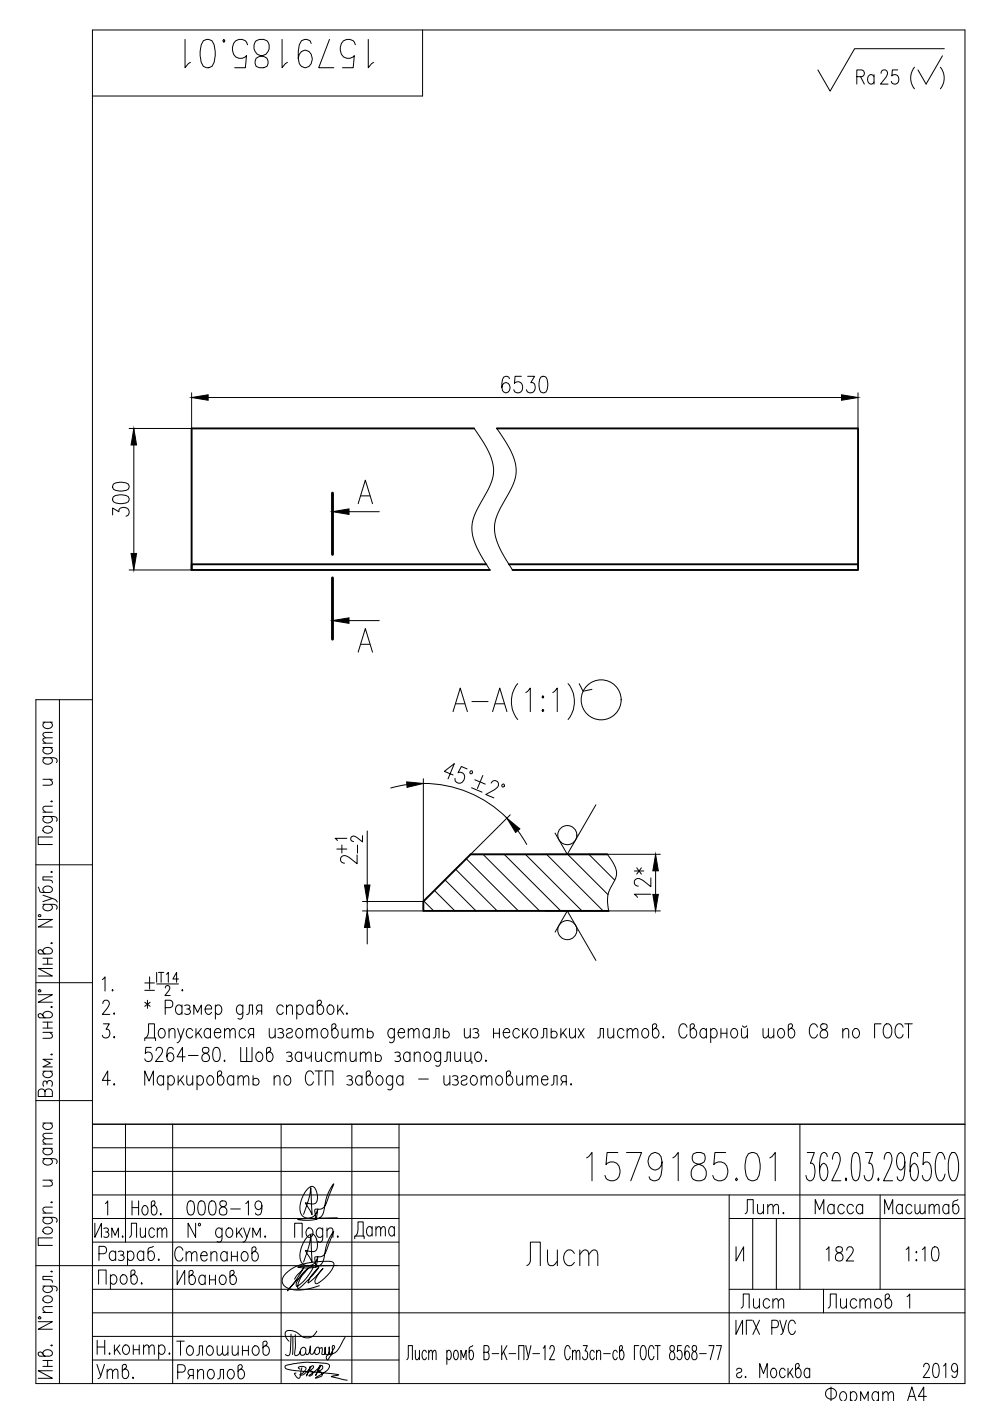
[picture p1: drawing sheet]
<svg xmlns="http://www.w3.org/2000/svg" width="210mm" height="297mm" viewBox="0 0 210 297" stroke-linecap="round" stroke-linejoin="round" font-family="sans-serif">
<defs><g id="words">
<g font-size="10.1">
<text x="38.1" y="15.5">1579185.01</text>
<text x="123.1" y="251.5">1579185.01</text>
</g>
<text font-size="8.8" x="110.4" y="269.5">Лист</text>
<text font-size="8.4" x="191.9" y="20.1">( )</text>
<g font-size="7.1">
<text x="105.1" y="84.7">6530</text>
<text x="28.2" y="110.8" transform="rotate(-90 28.2 110.8)">300</text>
<text x="139" y="191.6" transform="rotate(-90 139 191.6)">12*</text>
<text x="74.1" y="263.9">Дата</text>
</g>
<g font-size="6.6">
<text x="38.5" y="258.9">0008-19</text>
<text x="156.6" y="258.6">Лит.</text>
<text x="171.4" y="258.6">Масса</text>
<text x="186.3" y="258.6">Масштаб</text>
<text x="36.3" y="273.8">Иванов</text>
<text x="155.9" y="278.7">Лист</text>
<text x="174.3" y="278.7">Листов</text>
</g>
<g font-size="6.2">
<text x="180.3" y="19">Ra</text>
<text x="185.6" y="19">25</text>
<text x="26.1" y="263.5">Лист</text>
<text x="36" y="268.5">Степанов</text>
<text x="173.9" y="268.5">182</text>
<text x="190.9" y="268.5">1:10</text>
<text x="19.4" y="293.5">Утв.</text>
<text x="36.3" y="293.5">Ряполов</text>
<text x="36.3" y="288.6">Толошинов</text>
<text x="194.4" y="293.2">2019</text>
<text x="173.9" y="298.1">Фоpмат А4</text>
</g>
</g></defs>
<path d="M100.5 90.8h-59.9v30h63.3M105.3 90.8h76.6v30h-73.2M103.1 119.6h-62.5v1.2M107.9 119.6h74M128.8 181.1h-29l-10 10v2h39.2" fill="none" stroke="#000" stroke-width=".4"/>
<g fill="none" stroke="#000" stroke-width=".21">
<path d="M89.6 6.4v14h-70M200.2 10.3h-19l-5.2 9-2.6-4.5M28.4 94.3v23M40.6 83.3v7.5h-13.2M44.1 84.3h134.3M100.5 90.8l1.9 2.8a10.4 10.4 0 0 1 2.1 7.5 18.5 18.5 0 0 1-2.6 5.6 8.7 8.7 0 0 0-1.5 7.5l1.2 2.8 2.3 3.8M105.3 90.8l1.9 2.8a10.1 10.1 0 0 1 2 8 32 32 0 0 1-3.3 6.5 8.3 8.3 0 0 0 .2 8.5l2.6 4.2M181.9 83.3v7.5M74 108.5h6.4M75.9 106.8l1.6-5 1.5 5M76.5 105.1h1.9M27.4 120.8h13.2"/>
<path d="M74 131.6h6.4M75.9 138.3l1.6-5 1.5 5M76.5 136.6h1.9M9.1 158.5h2M9.1 157.6h2M9.1 153.1h2M9.5 158.5l-.4 .4a1 1 0 0 0 1 1 1 1 0 0 0 1-1l-.4-.4M9.5 153.1a.66 .66 0 0 0-.4 .6 .66 .66 0 0 0 .4 .7 .91 .91 0 0 0 1.1 0 .91 .91 0 0 0 .4-1.1l-.3-.2M11.1 156.4l-1.9 .1-.1 .5 .6 .6M11.1 155.3l-1.9 .1-.1 .5 .6 .5M12.6 148.4v144.9M19.6 148.4h-12v144.9h197v-286.9h-185v286.9"/>
<path d="M96.1 150.9l1.5-5 1.5 5M96.6 149.2h1.9M100.1 148.7h3.4M104.4 150.9l1.6-5 1.5 5M105 149.2h1.9M109.8 144.9a6 6 0 0 0 0 7.7M111.5 146.8l.9-.9v5M115.1 147.5l.2 .3-.2 .2-.2-.2zM115.1 150.4l.2 .3-.2 .2-.2-.2zM117.2 146.8l1-.9v5M120.4 144.9a6 6 0 0 1 0 7.7M122.8 145l.8 1.6 1.9-.4"/>
<path d="M9.1 173.1l2.7 .1 .3 .4-.1 .5M9.1 160.7l2.7 .1 .3 .3-.1 .6M9.1 172.2h2M9.1 165.2h2M9.2 175.5a1.06 1.06 0 0 1 1.2-.3 1.06 1.06 0 0 1 .7 .9 1.06 1.06 0 0 1-1.1 .6 1.06 1.06 0 0 1-.9-1zM9.5 173.1l-.4 .5a1 1 0 0 0 1 .9 1 1 0 0 0 1-.9l-.4-.5M9.5 160.7l-.4 .4a1 1 0 0 0 1 .9 1 1 0 0 0 1-.9l-.4-.4M10.5 165.2l.6 .6-.1 .6-1.9 .1M10.8 169.9l.2-.1 .1 .1-.1 .1zM11.1 177.5h-3v1.6h3M11.1 170.9l-1.9 .2-.1 .5 .6 .6M72.5 179.2v1.7"/>
<path d="M73.5 177.7h-2.4l.4 .5M75.8 179.2v1.7M76.9 177.2v1.3l-1.2-.9a.71 .71 0 0 0-.9-.3 .71 .71 0 0 0-.4 .7l.2 .3 .4 .1M77.9 176.2v11.4M86.3 166.3l-3.5 .8M89.8 165.1v26h-12.9M89.8 166.1a25 25 0 0 1 17.7 7.4M96.1 164.3l-1.9-.8 2.1-1.6-1.3 3.2M99 163l-1.2-.5-.7 1.3a1.02 1.02 0 0 1 1.3 .3 1.02 1.02 0 0 1-.1 1.3 .96 .96 0 0 1-1.1 .7 .96 .96 0 0 1-.7-1.1M100 167l2.2 .9M100.7 165.3l2.2 1M102.4 164.4l-1.2 2.8"/>
<path d="M104.1 166l.5-.5h.4l.4 .2a1.08 1.08 0 0 1-.5 1.7l-1.9 1.1 1.7 .7M108.2 172.8l-8.4 8.3M109.8 176.1l1.9 2.9M126.3 170.6l-6 10.5-2.6-4.5M7.6 183.4h12M8.1 194.9h3l-3 1.6h3M8.1 188.1l.4 1 2 .1a.65 .65 0 0 0 .6-.5 .65 .65 0 0 0-.4-.7 1.01 1.01 0 0 0-1.6 .8l.4 .4M8.2 194h.4v.3h-.4zM9.1 191.7l2.7 .2a.58 .58 0 0 1 .2 .9M9.1 189.8l2 .7-2 .7M9.5 191.7l-.1 .2a.58 .58 0 0 0-.2 .9 1.06 1.06 0 0 0 1.2 .3 1.06 1.06 0 0 0 .7-.9l-.4-.5M10.8 200l.2-.1 .1 .1-.1 .1z"/>
<path d="M10.8 184.9h.3l-.1 .1zM11.1 190.5l.6 .2 .4 .6M11.1 185.9h-2v.7l1.9 .1 .1 .5M71.4 180h2.1M75.7 181.3v1.8l-1.7-1.3a1.09 1.09 0 0 0-1.8 .1v.6a.85 .85 0 0 0 .8 .5M76.9 193.1h12.9M77.9 191.1v2M77.9 196.6v3.5M89.9 191l2.1 2.1M92.1 188.8l4.3 4.3M94.4 186.5l6.5 6.6M96.6 184.3l8.8 8.8"/>
<path d="M98.8 182.1l11.1 11M102.4 181.1l12 12M106.9 181.1l12 12M111.4 181.1l12 12M115 181.1h25M115.6 193.1h24.4M115.9 181.1l12 12M117.7 197.6l2.6-4.5 6 10.5M120.4 181.1l8.5 8.6M124.9 181.1l5.4 5.5M128.8 181.1a6.6 6.6 0 0 1 1.9 4.2 9.6 9.6 0 0 1-1.5 3.5 7.5 7.5 0 0 0-.2 4.3M7.6 208.4h12"/>
<path d="M8.1 210.9h3l-3 1.6h3M8.2 209.9h.4v.3h-.4zM9.1 201.8a1 1 0 0 1 1-.9 1 1 0 0 1 1 .9l-.6 .5h-2.1l-.3-.4v-.3l.4-.3 .3 .2 .7 .8M9.1 215.3a1 1 0 0 1 1-.9 1 1 0 0 1 1 .9l-.6 .5h-2.1l-.3-.3v-.4l.4-.2 .3 .1 .7 .8M9.1 203.2h2M9.1 204.4h2M9.1 218.9h2M9.1 216.7h2M9.1 218h2M10.1 203.2v1.2M10.1 216.7v1.3M10.5 218.9l.6 .6-.1 .5-1.9 .1"/>
<path d="M10.8 213.5l.2-.1 .1 .1-.1 .1zM11.1 205.3h-3l3 1.6h-3M21.7 207.7l.6-.6v3M21.8 212.8l.2-.6 .7-.1a.94 .94 0 0 1 .1 1.5l-1.1 1.5h1.6M21.9 217.1h1.3l-.7 1.1h.3a.95 .95 0 0 1 .4 1.4 .95 .95 0 0 1-1.4 .2l-.1-.3M23.9 209.8l.1 .2-.1 .1-.2-.1zM24.2 214.8l.1 .1-.1 .2-.1-.2zM24.2 219.8l.1 .1-.1 .2-.1-.2zM30.7 208.4h2M30.7 210h2M30.7 212.5l1.1 .9M31.3 212.1v1.7"/>
<path d="M31.7 207.1v2.6M31.8 212.5l-1.1 .9M33.2 206.2v2.1M33.2 208.6h4.6M33.6 206.2h1.1M33.9 218.2a.8 .8 0 0 1 .9 .1 .8 .8 0 0 1 .2 .9 .8 .8 0 0 1-.9 .9 1.18 1.18 0 0 1-.2-1.9zM34.2 206.2v2.1M35 213.6h1.1a.82 .82 0 0 0 .6-.7 .82 .82 0 0 0-.6-.8h-1.1v3M35 209.5l.4-.5h.3l.3 .4-.2 .7-.8 1h1.1M35.3 206.6l.4-.4v2.1M35.8 218.6l.6-.5 .6 .1 .1 1.9M35.8 218.1v2"/>
<path d="M37.7 218.1l.6 2 .7-2M37.8 207.6h-1.1l.7-1.4v2.1M38.6 213.5a.67 .67 0 0 0-.7-.5 .67 .67 0 0 0-.6 .5 1.01 1.01 0 0 0 .8 1.6l.5-.5M38.6 213.1v2M38.7 209.8v.3l-.2-.1zM39.1 213.2a.73 .73 0 0 1 1.2 .3l-.3 .4h-.4M40 213.9a.59 .59 0 0 1 .4 .6 .59 .59 0 0 1-.4 .6l-.9-.2M40.9 218.5l-.5-.4a1 1 0 0 0-.9 1 1 1 0 0 0 .9 1l.5-.5M41.1 215.1v-2l.8 1.5 .8-1.5v2M41.6 218.1v2M42 218.9l.8 1.2M42.7 218.1l-1.1 1.4"/>
<path d="M43.5 213.9h1.4a.67 .67 0 0 0-.5-.8 .67 .67 0 0 0-.8 .4 1.01 1.01 0 0 0 .8 1.6l.5-.5M44.6 218.5a.66 .66 0 0 0-.6-.5 .66 .66 0 0 0-.6 .5 .91 .91 0 0 0-.1 1.1 .91 .91 0 0 0 1.1 .3l.2-.3M44.6 218.1v2M45.4 218.9h1.4a.67 .67 0 0 0-.4-.8 .67 .67 0 0 0-.8 .4 1 1 0 0 0 .7 1.6l.5-.5M45.7 213.5a.66 .66 0 0 1 .6-.5 .66 .66 0 0 1 .6 .5 1.01 1.01 0 0 1-.8 1.6l-.4-.5M45.7 213.1v3M47.6 218.6l.6-.5 .4 .1 .1 1.9M47.6 218.1v2M48.7 218.6l.6-.5 .5 .1 .1 1.9M51.5 213.5l-.2-.3a.65 .65 0 0 0-1.1 .3 1.01 1.01 0 0 0 .8 1.6l.5-.5M51.5 213.1l-.1 2.7-.4 .3-.5-.2M52.1 218.5a.66 .66 0 0 0-.7-.5 .66 .66 0 0 0-.6 .5 .99 .99 0 0 0 .8 1.6l.5-.5"/>
<path d="M52.3 215.1l.4-.2 .2-1.8h.7v2M53.1 219.4l-.5 .7M53.8 219.4h-.7l-.2-.2a.67 .67 0 0 1 .2-1.1h.7v2M54.8 214.4l-.5 .7M55.5 214.4l-.9-.2a.67 .67 0 0 1 .2-1.1h.7v2M57.1 218.1l.1 1.8 .6 .2 .5-.6M58.3 218.1v2M58.9 218.2a.71 .71 0 0 1 1.2 .3l-.4 .4h-.3M59.7 218.9a.59 .59 0 0 1 .5 .6 .59 .59 0 0 1-.5 .6l-.8-.2M60.1 213.5a.67 .67 0 0 0-.7-.5 .67 .67 0 0 0-.6 .5 1.01 1.01 0 0 0 .8 1.6l.5-.5M60.7 213.6l.6-.5 .6 .1 .1 1.9M60.7 218.5a.66 .66 0 0 1 .7-.5 .66 .66 0 0 1 .6 .5l-.1 .3-.8 .3a.55 .55 0 0 0-.2 .8 .73 .73 0 0 0 1.1-.3"/>
<path d="M60.7 213.1v2M62.9 213.5a.67 .67 0 0 1 .6-.5 .67 .67 0 0 1 .7 .5 1.01 1.01 0 0 1-.8 1.6l-.5-.5M62.9 213.1v3M63 218.2l.3-.1a1 1 0 0 1 .9 1 1 1 0 0 1-.9 1 1.18 1.18 0 0 1-.3-1.9zM65 218.6l.5-.5 .5 .1 .1 1.9M65 218.1v2M66.1 218.6l.6-.5 .5 .1 .1 1.9M66.3 213.5a.67 .67 0 0 0-.6-.5 .67 .67 0 0 0-.6 .5 1.01 1.01 0 0 0 .8 1.6l.4-.5M66.3 213.1v2M67.7 213.1a1 1 0 0 1 .9 1 1 1 0 0 1-.9 1l-.4-.6v-2.1l.3-.3h.3l.3 .4-.1 .3-.8 .7M68.4 218.2l.2-.1a1 1 0 0 1 1 1 1 1 0 0 1-1 1 1.18 1.18 0 0 1-.2-1.9zM69.7 213.2a.64 .64 0 0 1 1 .3 1.01 1.01 0 0 1-.8 1.6 1.19 1.19 0 0 1-.2-1.9z"/>
<path d="M70.8 218.1a1 1 0 0 1 .9 1 1 1 0 0 1-.9 1l-.5-.6v-2.1l.4-.3h.3l.3 .4-.1 .3-.9 .7M71.6 213.1v2M72.1 213.9l.8 1.2M72.5 218.1l.1 1.8 .6 .2 .6-.6M72.7 213.1l-1.1 1.4M73.5 214.8l.2 .1-.2 .2zM73.8 218.1v2M74.7 218.6l.6-.5 .4 .1 .1 1.9M74.7 218.1v2M75.8 218.6l.6-.5 .5 .1 .1 1.9M77.9 218.9a.73 .73 0 0 1 1.2 0 .73 .73 0 0 1-.4 1.2h-.5l-.3-.3M77.9 218.1v2"/>
<path d="M83.6 218.5l-.1-.1a.58 .58 0 0 0-.9-.2 1.06 1.06 0 0 0-.3 1.1 1.06 1.06 0 0 0 .8 .8l.5-.5M83.6 218.1l-.1 2.7a.58 .58 0 0 1-.9 .1M84.4 218.9h1.4a.67 .67 0 0 0-.4-.8 .67 .67 0 0 0-.9 .4 .99 .99 0 0 0 .8 1.6l.5-.5M86.6 218.6l.5-.5 .5 .1 .1 1.9M86.6 218.1v2M87.7 218.6l.6-.5 .5 .1 .1 1.9M91 218.5a.66 .66 0 0 0-.6-.5 .66 .66 0 0 0-.6 .5 .91 .91 0 0 0-.1 1.1 .91 .91 0 0 0 1.1 .3l.2-.3M91 218.1v2M94 218.9a.73 .73 0 0 1 1.2 0 .73 .73 0 0 1-.4 1.2h-.4l-.4-.3M94 218.1v2M98.5 218.1l.1 1.8 .5 .2 .6-.6M99.7 218.1v2"/>
<path d="M100.3 218.2a.71 .71 0 0 1 1.1 .3l-.3 .4h-.4M101.1 218.9a.59 .59 0 0 1 .4 .6 .59 .59 0 0 1-.4 .6l-.8-.2M104.6 219.1h1.3M104.6 218.1v2M105.9 218.1v2M106.7 218.9h1.4a.66 .66 0 0 0-.5-.8 .66 .66 0 0 0-.8 .4 1 1 0 0 0 .8 1.6l.5-.5M110.1 218.5l-.4-.4a1 1 0 0 0-1 1 1 1 0 0 0 1 1l.4-.5M110.8 218.1v2M111.3 218.9l.8 1.2M112 218.1l-1.2 1.4M112.9 218.2a.8 .8 0 0 1 .9 .1 .8 .8 0 0 1 .2 .9 .8 .8 0 0 1-.9 .9 1.18 1.18 0 0 1-.2-1.9zM116.9 218.9a.73 .73 0 0 1 1.1 0 .73 .73 0 0 1-.3 1.2h-.5l-.3-.3"/>
<path d="M116.9 218.1v2M118.9 218.1v2M119.4 218.9l.8 1.2M120.1 218.1l-1.2 1.4M120.7 218.1l.2 1.8 .5 .2 .6-.6M122 218.1v2M122.6 218.1l1.2 2M123.8 218.1l-1.2 2M128.9 218.1l.1 1.8 .6 .2 .5-.6M130.1 218.1v2M132.3 218.5l-.5-.4a1 1 0 0 0-.9 1 1 1 0 0 0 .9 1l.5-.5M133 218.6l.5-.5 .5 .1 .1 1.9"/>
<path d="M133 218.1v2M134.1 218.6l.6-.5 .4 .1 .2 1.9M136.4 218.2l.2-.1a1 1 0 0 1 1 1 1 1 0 0 1-1 1 1.18 1.18 0 0 1-.2-1.9zM138.8 218.1a1 1 0 0 1 .9 1 1 1 0 0 1-.9 1l-.5-.6v-2.1l.4-.3h.3l.3 .4-.2 .3-.8 .7M140.6 219.8l.1 .1-.1 .2-.1-.2zM145.7 217.8a.8 .8 0 0 0-.8-.8 .8 .8 0 0 0-.8 .8 1.88 1.88 0 0 0 .5 2.3 .84 .84 0 0 0 1.1-.7M146.8 218.1a1 1 0 0 1 .9 1 1 1 0 0 1-.9 1l-.5-.6v-2.1l.4-.3h.3l.3 .4-.2 .3-.8 .7M149.8 218.5l-.5-.4a1 1 0 0 0-.9 1 1 1 0 0 0 .9 1l.5-.5M149.8 218.1v2M150.7 218.5l.4-.4a1 1 0 0 1 1 1 1 1 0 0 1-1 1l-.4-.5M150.7 218.1v3M152.9 219.1h1.2"/>
<path d="M152.9 218.1v2M154.1 218.1v2M155.3 218.2a.8 .8 0 0 1 .9 .1 .8 .8 0 0 1 .2 .9 .8 .8 0 0 1-.9 .9 1.18 1.18 0 0 1-.2-1.9zM157.2 218.1l.1 1.8 .6 .2 .6-.6M157.4 217.5a.5 .5 0 0 0 .5 .3 .5 .5 0 0 0 .4-.3M158.5 218.1v2M161.8 218.1l.1 1.8 .4 .2 .6-.6M162.9 218.1l.1 1.8 .5 .2 .6-.6M164.1 218.1v2M165.2 218.2l.2-.1a1 1 0 0 1 1 1 1 1 0 0 1-1 1 1.17 1.17 0 0 1-.2-1.9zM167.6 218.1a1 1 0 0 1 .9 1 1 1 0 0 1-.9 1l-.5-.6v-2.1l.4-.3h.3l.3 .4-.2 .3-.8 .7M173.3 217.8a.8 .8 0 0 0-.8-.8 .8 .8 0 0 0-.8 .8 1.88 1.88 0 0 0 .6 2.3 .84 .84 0 0 0 1-.7"/>
<path d="M174.1 217.2a.67 .67 0 0 0 .2 1 .98 .98 0 0 1 1.1 .7 .98 .98 0 0 1-.5 1.2 .87 .87 0 0 1-1-.7 .87 .87 0 0 1 .7-1l.4-.2a.6 .6 0 0 0 .4-.6 .6 .6 0 0 0-.5-.5zM178.7 218.6l.6-.5 .5 .1 .1 1.9M178.7 218.1v2M181.1 218.2l.2-.1a1 1 0 0 1 .9 1 1 1 0 0 1-.9 1 1.17 1.17 0 0 1-.2-1.9zM186.8 217.1h-1.4v3M187.7 217.2l.2-.1a.99 .99 0 0 1 1.2 1.1 1.78 1.78 0 0 1-.7 1.9 .99 .99 0 0 1-1.1-1.2 2.11 2.11 0 0 1 .4-1.7zM191.5 217.8a.8 .8 0 0 0-.8-.8 .8 .8 0 0 0-.8 .8 1.88 1.88 0 0 0 .6 2.3 .84 .84 0 0 0 1-.7M191.8 217.1h1.6M192.6 217.1v3M7.6 233.3h12M9.1 238.1h2M9.1 227.1h2"/>
<path d="M9.5 238.1a.66 .66 0 0 0-.4 .6 .66 .66 0 0 0 .4 .7 .91 .91 0 0 0 1.2 0 .91 .91 0 0 0 .3-1.1l-.3-.2M9.5 231.5a.73 .73 0 0 0-.7-.6 .73 .73 0 0 0-.7 .6v1h3v-1a.81 .81 0 0 0-.8-.6 .81 .81 0 0 0-.8 .6v1M9.5 227.1l-.4 .5a1 1 0 0 0 1 .9 1 1 0 0 0 1-.9l-.4-.5M10 229.5a.59 .59 0 0 1 .5-.4 .59 .59 0 0 1 .6 .4l-.1 .8M10 229.9l-.2-.6-.3-.1a.72 .72 0 0 0-.3 1.1M10.8 223.6l.2-.1 .1 .1-.1 .1zM11.1 224.6h-2l1.6 .8-1.6 .8h2M19.6 238.4h185M23.4 229.1h-1.7l1.1-2v3M24.2 229.8l.1 .1-.1 .2-.1-.2zM26.6 238.4v25M30.7 220.6v-.5h2.3v.5"/>
<path d="M30.7 230.1v-3l.9 2.1 .9-2.1v3M30.9 220.1a3.1 3.1 0 0 0 .6-3h1.2v3M32.1 222.1h-1.2l-.1 1.2a.87 .87 0 0 1 1.1-.1 .87 .87 0 0 1 .4 1 .82 .82 0 0 1-.7 .9 .82 .82 0 0 1-.9-.6M33.1 222.8l.2-.6 .7-.1a.93 .93 0 0 1 .1 1.5l-1.1 1.5h1.6M34.7 228.5a.67 .67 0 0 0-.6-.5 .67 .67 0 0 0-.7 .5 1.01 1.01 0 0 0 .8 1.6l.5-.5M34.7 228.1v2M35.6 228.5a.67 .67 0 0 1 .6-.5 .67 .67 0 0 1 .7 .5 1.01 1.01 0 0 1-.8 1.6l-.5-.5M35.6 228.1v3M36.6 238.4v54.9M36.7 222.5a.64 .64 0 0 0-1-.3 2.84 2.84 0 0 0 0 2.7 .66 .66 0 0 0 1-.3 .86 .86 0 0 0 0-1 .86 .86 0 0 0-1-.3l-.3 .8M37.8 228.1v2M38.2 228.9l.8 1.2"/>
<path d="M38.3 220.1l-.2 .5-.6 .5M38.9 228.1l-1.1 1.4M39.3 224.1h-1.8l1.2-2v3M39.6 228.1l.1 1.8 .6 .2 .6-.6M40 223.8h2M40.9 228.1v2M41.8 228.5a.67 .67 0 0 1 .6-.5 .67 .67 0 0 1 .6 .5 1.01 1.01 0 0 1-.8 1.6l-.4-.5M41.8 228.1v3M43 222.2a.67 .67 0 0 0 .3 1 .98 .98 0 0 1 1.1 .7 .98 .98 0 0 1-.6 1.2 .88 .88 0 0 1-1-.7 .88 .88 0 0 1 .7-1.1l.5-.1a.61 .61 0 0 0 .3-.6 .61 .61 0 0 0-.5-.5zM44.2 228.2a.64 .64 0 0 1 1 .3 1.01 1.01 0 0 1-.8 1.6 1.19 1.19 0 0 1-.2-1.9zM45.4 222.2l.6-.1a1.46 1.46 0 0 1 .7 1.7l-.4 1.1-.5 .2a1.44 1.44 0 0 1-.7-1.8zM46.6 228.1a1 1 0 0 1 .9 1 1 1 0 0 1-.9 1l-.5-.6v-2.2l.4-.2h.3l.2 .4-.1 .3-.8 .7"/>
<path d="M47.6 224.8l.1 .1-.1 .2-.1-.2zM49.6 228.5a.67 .67 0 0 0-.7-.5 .67 .67 0 0 0-.6 .5 1.01 1.01 0 0 0 .8 1.6l.5-.5M49.6 228.1v2M50.5 228.6l.5-.5 .5 .1 .1 1.9M50.5 228.1v2M51 222.1v3h2.4v-3M51.6 228.6l.6-.5 .4 .1 .1 1.9M52.3 222.1v3M53.7 228.9a.74 .74 0 0 1 1.2 0 .74 .74 0 0 1-.4 1.2h-.5l-.3-.3M53.7 228.1v2M54.6 223.2l.2-.1a1 1 0 0 1 .9 1 1 1 0 0 1-.9 1 1.17 1.17 0 0 1-.2-1.9zM57 223.1a1 1 0 0 1 .9 1 1 1 0 0 1-.9 1l-.5-.6v-2.1l.4-.3h.3l.2 .4-.1 .3-.8 .7"/>
<path d="M58.1 228.6l.6-.5 .6 .1 .1 1.9M58.1 228.1v2M59.6 238.4v54.9M60.5 228.2a.65 .65 0 0 1 1.1 .3 1.01 1.01 0 0 1-.9 1.6 1.19 1.19 0 0 1-.2-1.9zM60.7 223.2a.71 .71 0 0 1 1.2 .3l-.3 .4h-.4M61.6 223.9a.59 .59 0 0 1 .4 .6 .59 .59 0 0 1-.4 .6l-.9-.2M63.9 223.5a.66 .66 0 0 0-.6-.5 .66 .66 0 0 0-.6 .5 .91 .91 0 0 0-.1 1.1 .91 .91 0 0 0 1.1 .3l.2-.3M63.9 223.1v2M64.7 223.1v.7l.2 .4 .2 .2h.3l.6-.6M66 223.1v2M66.5 227.8a.8 .8 0 0 0-.8-.8 .8 .8 0 0 0-.8 .8 1.89 1.89 0 0 0 .5 2.3 .87 .87 0 0 0 1.1-.8M66.8 227.1h1.6"/>
<path d="M66.9 223.1l.1 1.8 .6 .2 .6-.6M67.6 227.1v3M68.2 223.1v2M69 230.1v-3h1.6v3M70.3 223.5l-.4-.4a1 1 0 0 0-.9 1 1 1 0 0 0 .9 1l.4-.5M71 223.6l.6-.5 .5 .1 .1 1.9M71 223.1v2M72.2 223.6l.5-.5 .5 .1 .1 1.9M73.5 228.2a.73 .73 0 0 1 1.2 .3l-.1 .3-.6 .1M74.2 223.1l.1 1.8 .6 .2 .6-.6M74.3 228.9a.59 .59 0 0 1 .5 .6 .59 .59 0 0 1-.5 .6l-.8-.2M74.6 238.4v54.9"/>
<path d="M75.5 223.1v2M76.4 223.6l.6-.5 .4 .1 .1 1.9M76.4 223.1v2M76.8 228.5a.67 .67 0 0 0-.7-.5 .67 .67 0 0 0-.6 .5 1.01 1.01 0 0 0 .8 1.6l.5-.5M76.8 228.1v2M77.5 223.6l.6-.5 .5 .1 .1 1.9M78.1 228.1a1 1 0 0 1 .9 1 1 1 0 0 1-.9 1l-.4-.6v-2.2l.3-.2h.3l.3 .4-.1 .3-.8 .7M79.6 223.9a.73 .73 0 0 1 1.2 0 .73 .73 0 0 1-.4 1.2h-.5l-.3-.3M79.6 223.1v2M80.1 228.2a.64 .64 0 0 1 1 .3 1.01 1.01 0 0 1-.8 1.6 1.18 1.18 0 0 1-.2-1.9zM83.3 228.5l-.3-.3a.65 .65 0 0 0-1 .3 1.01 1.01 0 0 0 .8 1.6l.5-.5M83.3 228.1l-.2 2.7-.3 .3-.6-.2"/>
<path d="M83.7 223.2a.71 .71 0 0 1 1.2 .3l-.1 .3-.6 .1M84.5 223.9a.59 .59 0 0 1 .5 .6 .59 .59 0 0 1-.5 .6l-.8-.2M84.6 238.4v54.9M85.4 228.5a.66 .66 0 0 0-.6-.5 .66 .66 0 0 0-.6 .5 .9 .9 0 0 0-.1 1.1 .9 .9 0 0 0 1.1 .3l.2-.3M85.4 228.1v2M86.9 223.5l-.4-.4a1 1 0 0 0-1 1 1 1 0 0 0 1 1l.4-.5M86.9 223.1v2M87.8 223.6l.6-.5 .6 .1 .1 1.9M87.8 223.1v2M88.8 228.8h2M90.2 223.2l.3-.1a1 1 0 0 1 .9 1 1 1 0 0 1-.9 1 1.18 1.18 0 0 1-.3-1.9zM91.8 220.1l.5-.2 .1-1.8h.7v2"/>
<path d="M93.4 223.5l-.4-.4a1 1 0 0 0-.9 1 1 1 0 0 0 .9 1l.4-.5M93.4 223.1l-.1 2.7-.3 .3-.6-.2M94.1 228.1l.1 1.8 .6 .2 .6-.6M94.2 225.1l.5-.2 .1-1.8h.7v2M95.4 228.1v2M95.9 228.2a.73 .73 0 0 1 1.2 .3l-.4 .4h-.3M96.4 223.1l.1 1.8 .6 .2 .6-.6M96.7 228.9a.58 .58 0 0 1 .5 .6 .58 .58 0 0 1-.5 .6l-.8-.2M97.7 223.1v2M97.8 228.5a.66 .66 0 0 1 .6-.5 .66 .66 0 0 1 .6 .5l-.3 .4-.6 .2a.56 .56 0 0 0-.2 .8 .71 .71 0 0 0 1.1-.3M98.6 223.1l.1 1.8 .6 .2 .5-.6M99.8 223.1v2h.3v.4"/>
<path d="M100.1 228.2a.64 .64 0 0 1 1 .3 1.01 1.01 0 0 1-.8 1.6 1.18 1.18 0 0 1-.2-1.9zM101 223.2a.8 .8 0 0 1 .9 .1 .8 .8 0 0 1 .2 .9 .8 .8 0 0 1-.9 .9 1.18 1.18 0 0 1-.2-1.9zM102 228.6l.6-.5 .4 .1 .1 1.9M102 228.1v2M103 224.8l.1 .1-.1 .2zM103.1 228.6l.6-.5 .5 .1 .1 1.9M105.4 228.2a.64 .64 0 0 1 1.1 .3 1.01 1.01 0 0 1-.8 1.6 1.19 1.19 0 0 1-.3-1.9zM107.8 228.1a1 1 0 0 1 1 1 1 1 0 0 1-1 1l-.4-.6v-2.2l.3-.2h.4l.2 .4-.1 .3-.8 .7M109.5 228.1l.2 1.8 .5 .2 .6-.6M110.8 228.1v2M111.7 228.6l.6-.5 .4 .1 .2 1.9M111.7 228.1v2"/>
<path d="M112.9 228.6l.5-.5 .5 .1 .1 1.9M114.7 220.1l.4-.2 .2-1.8h.7v2M114.8 228.9h1.4a.67 .67 0 0 0-.4-.8 .67 .67 0 0 0-.9 .4 1.01 1.01 0 0 0 .8 1.6l.5-.5M116.9 230.1l.4-.2 .1-1.8h.7v2M119.4 229.3l-.5 .8M120.1 229.3l-1-.1a.67 .67 0 0 1 .3-1.1h.7v2M121.1 229.8l.1 .1-.1 .2zM126.7 220.1l.4-.2 .2-1.8h.6v2M169.6 238.4v35M9.1 258.1l2.7 .1a.58 .58 0 0 1 .2 .9M9.1 245.6l2.7 .2a.58 .58 0 0 1 .2 .9M9.1 257.2h2"/>
<path d="M9.1 250.2h2M9.1 243.5h2M9.1 242.6h2M9.5 258.1l-.1 .1a.58 .58 0 0 0-.2 .9 1.06 1.06 0 0 0 1.2 .4 1.06 1.06 0 0 0 .7-.9l-.4-.5M9.5 245.6l-.1 .2a.58 .58 0 0 0-.2 .9 1.06 1.06 0 0 0 1.2 .3 1.06 1.06 0 0 0 .7-.9l-.4-.5M9.5 243.5l-.4 .4a1 1 0 0 0 1 1 1 1 0 0 0 1-1l-.4-.4M10.5 250.2l.6 .6-.1 .6-1.9 .1M10.8 254.9l.2-.1 .1 .1-.1 .1zM11.1 255.9l-1.9 .1-.1 .6 .6 .6M11.1 241.4l-1.9 .1-.1 .5 .6 .6M11.1 240.3l-1.9 .1-.1 .5 .6 .5M19.6 253.4h185"/>
<path d="M19.6 258.3h65M19.6 243.3h65M19.6 248.4h65M20.1 259.4v2.9l1.4-2.9v2.9M22.3 255.2l.5-.6v3M28 254.6v3M28 256h1.4M29.4 254.6v3M30.4 255.8l.2-.2a1.05 1.05 0 0 1 .9 .8 1.05 1.05 0 0 1-.4 1.1l-.5 .1a1.27 1.27 0 0 1-.2-1.8zM32.5 255.6a1.05 1.05 0 0 1 .8 .8 1.05 1.05 0 0 1-.3 1.1l-.2 .1a.59 .59 0 0 1-.7-.6v-2.1l.3-.3 .4 .1a.74 .74 0 0 1-.5 1.1l-.2 .2M41.5 259.4v2.9l-1.6-2.9v2.9M64.4 257.5l1.2-3.7 .3-2 .3 5.8-1.5-2.6 .6 .1a1.41 1.41 0 0 0 1.8-.2 2.75 2.75 0 0 0-.9-3.4h-.1a4.8 4.8 0 0 0-2.5 4.1 2.01 2.01 0 0 0 1.7 2.7 2.12 2.12 0 0 0 2.1-1.9l-.4 2.1-.2-1.3a.5 .5 0 0 1 .3-.9h.1a1.75 1.75 0 0 0 2.1-1.6l1.5-3.7a10 10 0 0 0-2.1 5.8 2.45 2.45 0 0 1-2.9 1.9h-1.6l-1.1-.2 8.4-.3"/>
<path d="M154.6 258.3h50M154.6 253.4v39.9M159.6 258.3v15.1M164.6 258.3v15.1M171.2 244.4h1.5l-.9 2.2h.4a3.2 3.2 0 0 1 .2 3.5l-.4 .2h-.4l-.4-.2-.3-.9M175.4 245.2l-.1-.6-.4-.2-.7 .2a10.6 10.6 0 0 0-.3 4.9l.3 .6 .5 .2a2.34 2.34 0 0 0 .7-2.8l-.3-.6-.5-.3-.4 .3-.3 .6-.1 .9M176.5 245.8a1.7 1.7 0 0 1 .5-1.4h.6a1.98 1.98 0 0 1 .4 2.2l-1.6 3.7h1.9M179.4 249.8l.1 .3-.1 .2-.2-.2zM180.9 244.6l.4-.2 .7 .2a8.9 8.9 0 0 1 0 5.5l-.4 .2-.7-.2a8.9 8.9 0 0 1 0-5.5zM183.5 244.4h1.5l-.8 2.2h.4a3.2 3.2 0 0 1 .1 3.5l-.4 .2h-.4l-.4-.2-.3-.9M186.2 249.8l.2 .3-.2 .2-.1-.2zM186.6 253.4v20"/>
<path d="M187.5 245.8a1.74 1.74 0 0 1 .5-1.4h.6a1.98 1.98 0 0 1 .4 2.2l-1.7 3.7h2M191.9 246.4l-.5 1.4-.5 .3a2.35 2.35 0 0 1-.7-2.9l.3-.6 .4-.2 .5 .2a8 8 0 0 1 0 5.5l-.4 .2h-.2l-.4-.2-.2-.6M194.6 245.2l-.1-.6-.4-.2-.7 .2a10.6 10.6 0 0 0-.3 4.9l.3 .6 .5 .2a2.34 2.34 0 0 0 .7-2.8l-.3-.6-.5-.3-.4 .3-.3 .6-.1 .9M197.2 244.4h-1.4l-.1 2.5 .5-.5h.5a2.22 2.22 0 0 1 .8 2.2l-.2 .9-.2 .6-.4 .2h-.5l-.4-.2-.2-.9M200.4 245.8l-.2-.6a.98 .98 0 0 0-1.1-.8 5.6 5.6 0 0 0 0 5.9 1.21 1.21 0 0 0 1.3-1.4M201.9 244.4a1.22 1.22 0 0 1 1.2 1.4 5.3 5.3 0 0 1-.7 4.5 1.21 1.21 0 0 1-1.2-1.4 5.3 5.3 0 0 1 .7-4.5zM7.6 268.3h77M8.2 279.3h.4v.3h-.4zM9.1 272.7l2.7 .1 .3 .3-.1 .6M9.1 278.3h2M9.2 260.5a1.06 1.06 0 0 1 1.2-.3 1.06 1.06 0 0 1 .7 .9 1.06 1.06 0 0 1-1.1 .6 1.06 1.06 0 0 1-.9-1zM9.2 275.1a1.06 1.06 0 0 1 1.2-.3 1.06 1.06 0 0 1 .7 .8 1.06 1.06 0 0 1-1.1 .6 1.06 1.06 0 0 1-.9-.9z"/>
<path d="M9.5 272.7l-.4 .4a1 1 0 0 0 1 1 1 1 0 0 0 1-1l-.4-.4M10.8 269.6l.2-.1 .1 .1zM11.1 262.5h-3v1.6h3M11.1 277l-1.9 .1-.1 .6 .6 .6M11.1 270.6h-2v.7l1.9 .1 .1 .5M19.6 278.3h185M19.6 263.4h65M19.6 273.4h65M20.9 272.3v-3h1.6v3M21 265.8h1a.81 .81 0 0 0 .6-.8 .81 .81 0 0 0-.6-.7h-1v2.9M22 260.5a.6 .6 0 0 1 1 .3l-.1 .3-.5 .1M22.7 261.2a.61 .61 0 0 1 .4 .6 .61 .61 0 0 1-.4 .5l-.7-.1"/>
<path d="M23.4 270.7a.67 .67 0 0 1 .6-.4 .67 .67 0 0 1 .7 .4 1.01 1.01 0 0 1-.8 1.6l-.5-.5M23.4 270.3v3M23.7 262.3v-2l.7 1.6 .7-1.6v2M24.5 265.7a.66 .66 0 0 0-.6-.5 .66 .66 0 0 0-.6 .5 .91 .91 0 0 0-.1 1.1 .91 .91 0 0 0 1.1 .3l.2-.3M24.5 265.2v2M25.1 265.4a.71 .71 0 0 1 1.1 .3l-.3 .4h-.4M25.8 270.4a.64 .64 0 0 1 1 .3 1.01 1.01 0 0 1-.8 1.6 1.19 1.19 0 0 1-.2-1.9zM25.9 266.1a.59 .59 0 0 1 .5 .6 .59 .59 0 0 1-.5 .5l-.8-.1M27 265.7a.66 .66 0 0 1 .7-.5 .66 .66 0 0 1 .6 .5 .99 .99 0 0 1-.8 1.5l-.5-.4M27 265.2v3.1M28.2 270.3a1 1 0 0 1 .9 1 1 1 0 0 1-.9 1l-.4-.6v-2.1l.3-.3h.3l.3 .4-.1 .3-.8 .7M30 272l.2 .1-.2 .2z"/>
<path d="M30.5 265.7l-.5-.5a1 1 0 0 0-.9 1 1 1 0 0 0 .9 1l.5-.4M30.5 265.2v2M32.5 264.3l-1 .4-.1 2a.65 .65 0 0 0 .5 .6 .65 .65 0 0 0 .7-.5 1.01 1.01 0 0 0-.8-1.6l-.4 .5M33.7 267l.1 .1-.1 .1-.2-.1zM47.1 260.8l-.5-.5a1 1 0 0 0-.9 1 1 1 0 0 0 .9 1l.5-.4M47.1 260.3l-.1 2.8-.4 .3-.6-.2M48.2 260.5a.8 .8 0 0 1 .9 .1 .8 .8 0 0 1 .3 .9 .8 .8 0 0 1-.9 .8 1.18 1.18 0 0 1-.3-1.8zM50.2 260.3v2M50.6 261.2l.8 1.1M51.3 260.3l-1.1 1.5M51.6 260.3l.7 2 .7-2M53.6 262.3v-2l.8 1.6 .8-1.6v2"/>
<path d="M62.5 262.3v-2.9h1.6v2.9M63.9 270.6l-1.3 1.2-1.7 1.9 1.7-2.1 1.9-2.9-2 2.5M64.4 267.6l1.2-3.8 .3-1.9 .3 5.7-1.5-2.5a2.2 2.2 0 0 0 2.4-.1 2.73 2.73 0 0 0-.9-3.4h-.1a4.8 4.8 0 0 0-2.5 4.1 2.01 2.01 0 0 0 1.7 2.7 2.09 2.09 0 0 0 2.1-1.9l-.4 2.1-.2-1.3a.49 .49 0 0 1 .3-.8h.1a1.75 1.75 0 0 0 2.1-1.7l1.4-3.7a11.2 11.2 0 0 0-2.1 6 2.44 2.44 0 0 1-2.8 1.7h-1.4l-1.3-.2 8.4-.3M65.2 260.5l.2-.2a1 1 0 0 1 1 1 1 1 0 0 1-1 1 1.18 1.18 0 0 1-.2-1.8zM65.3 268.8a8.5 8.5 0 0 0-2.5 3.3v.1a.3 .3 0 0 0 0 .4 .3 .3 0 0 0 .2 .1 8.5 8.5 0 0 0 3.4-4.3h-.1a5.7 5.7 0 0 0-3.1 4.8 1.03 1.03 0 0 0 .9-.6l2.3-2.4 1.2-1.5-1 1.1a4.4 4.4 0 0 0-1.3 2.2 15.2 15.2 0 0 0 3.2-3 5.5 5.5 0 0 0-1.7 2.9 .37 .37 0 0 0 .3 .3 .37 .37 0 0 0 .4-.2 6.3 6.3 0 0 0 3.3-4.1l-.4-.4a16.5 16.5 0 0 0-8.1 1.3 3.8 3.8 0 0 0-2.5 2.9 2.48 2.48 0 0 0 2.6 1.8 12.4 12.4 0 0 0 5.3-.9M68.4 260.8l-.1-.2a.58 .58 0 0 0-.9-.1 1.06 1.06 0 0 0-.3 1.1 1.06 1.06 0 0 0 .9 .7l.4-.4M68.4 260.3l-.1 2.8a.58 .58 0 0 1-.9 .1M69.3 260.9l.6-.6 .6 .2 .1 1.8M69.3 260.3v2M71.6 262.1l.1 .1-.1 .1-.1-.1zM154.6 273.4h50M156 279.9v3l1.4-3v3"/>
<path d="M156.1 264.3v3.1l1.6-3.1v3.1M159.4 279.9h-1.2v3M159.6 279.9l1.4 3M161 279.9l-1.4 3M165.3 279.9l.7 2.4M166.7 279.9l-.8 2.7-.4 .3M192.3 274.9l.6-.6v3.1M8.1 280.2h3l-3 1.6h3M9.1 287.1a1 1 0 0 1 1-1 1 1 0 0 1 1 1l-.6 .4h-2.1l-.3-.3v-.4l.4-.2 .3 .1 .7 .8M9.1 288.4h2M9.1 289.7h2M10.1 288.4v1.3"/>
<path d="M10.8 285.2l.2-.1 .1 .1-.1 .2zM11.1 290.6h-3l3 1.6h-3M19.6 283.3h65M19.6 288.3h65M20.6 284.2v3M20.6 285.6h1.6M22.2 284.2v3M24.3 285.2v2M24.7 286l.8 1.2M25.4 285.2l-1.1 1.4M26.3 285.3l.2-.1a1 1 0 0 1 1 1 1 1 0 0 1-1 1 1.17 1.17 0 0 1-.2-1.9zM28.3 286.2h1.2"/>
<path d="M28.3 285.2v2M29.5 285.2v2M30.4 285.7l.6-.5 .5 .1 .1 1.9M30.4 285.2v2M31.6 285.7l.6-.5 .4 .1 .1 1.9M33.6 285.6a.66 .66 0 0 1 .7-.5 .66 .66 0 0 1 .6 .5 .99 .99 0 0 1-.8 1.6l-.5-.5M33.6 285.2v3M61.7 282.9l-.1 2.9a1.76 1.76 0 0 1-.4 1.6l-.7-.2M62.1 283.5l-.1 3.7M62.6 283v2.5l-.1 1.4a.41 .41 0 0 0 .2 .5 .41 .41 0 0 0 .5-.2l.4-.3a1.07 1.07 0 0 1 .8-1.2h.2a1.02 1.02 0 0 1 0 1.4 .58 .58 0 0 1-.7 .2 .58 .58 0 0 1-.3-.8M63.6 290.3l-.3-.3a.96 .96 0 0 1 1.6 .2l-.5 .7-.8 .5 .1 .1a2.74 2.74 0 0 0 2-1.6l.1-.2-.8 2 .2-.6a1.91 1.91 0 0 1 1.1-1.5h.1a.72 .72 0 0 1-.7 .9l-.1 .1a.61 .61 0 0 1 .7 .6 .61 .61 0 0 1-.8 .5v-.1a6.6 6.6 0 0 0 2.4-2.2l-1 2.2 1.1-2a.34 .34 0 0 1 .5 .1 .34 .34 0 0 1-.2 .5l-.4 .4-.5 .1 .8 .4a.53 .53 0 0 1 .1 .6 .53 .53 0 0 1-.6 .3l-.8 .2 2.4-1.6 .4-.5a.67 .67 0 0 0 0-.9 .67 .67 0 0 0-.8-.2 18.6 18.6 0 0 0-8.4 .7 .53 .53 0 0 0 .5 .6l1.4 .3 9.2 .8 .2 .1-1.6 .4 3.4 .7M64 290l-.4 2.1a.48 .48 0 0 1-.8-.3l-.4-.5 .4-.2"/>
<path d="M66.8 286.3a.56 .56 0 0 0 .3 .9 .56 .56 0 0 0 .7-.7l-.1-.4a.42 .42 0 0 0-.4-.5 .42 .42 0 0 0-.4 .5l-.1 .1a.94 .94 0 0 1-.7 .9 .55 .55 0 0 1-.3-.8v-.9a2.32 2.32 0 0 1-.7 1.8l-.3-.4M67.2 282.2a2.31 2.31 0 0 1-4.1 .4 2.05 2.05 0 0 0-2.6-.2l.1 1 .7 1M73.2 283.5l-.7 1.2a3.4 3.4 0 0 1-2 2.3l-.7 .2a.57 .57 0 0 0-.6 .4 .57 .57 0 0 0 .3 .7l.4-.6a1.83 1.83 0 0 0 .6-2.1 .28 .28 0 0 1 .4-.3 .28 .28 0 0 1 0 .5l-.4 .6a.56 .56 0 0 1-.7 .7v-1.5v.9a.47 .47 0 0 1-.3 .6 .47 .47 0 0 1-.6-.2l.1-1.3-.1 1.4-.2 .2a.27 .27 0 0 1-.4 0 .27 .27 0 0 1 0-.4v-1l-.6 .1M86.3 288.3l.3-.6v-2.4h.8v3M88.1 286.3v1.8l.4 .2 .4-.6M88.9 286.3v2M90.4 286.7l-.3-.4h-.2a1.45 1.45 0 0 0 0 2h.2l.3-.4M90.9 286.9l.4-.6 .3 .1 .1 1.9M90.9 286.3v2M91.7 286.9l.4-.6 .3 .1 .1 1.9M94.7 286.7l.4-.4h.2a1.45 1.45 0 0 1 0 2h-.2l-.4-.4M94.7 286.3v3"/>
<path d="M96.4 286.4l.4-.1a1.45 1.45 0 0 1 0 2h-.2a1.53 1.53 0 0 1-.2-1.9zM97.7 288.3v-2l.6 1.6 .5-1.6v2M100.2 285.3a.95 .95 0 0 0-.7 .7v1.7a.51 .51 0 0 0 .5 .6 1.45 1.45 0 0 0 0-2h-.2l-.3 .4M102.6 286.7h.7a.95 .95 0 0 1 0 1.6h-.7v-3h.7a.82 .82 0 0 1 0 1.4M104.3 287h1.4M106.4 285.3v3M106.8 286.6l.7 1.7M107.5 285.3l-1.1 2M107.9 287h1.5M110 288.3v-3h1.1v3M111.5 285.3l.5 2.4M112.6 285.3l-.6 2.7-.4 .3"/>
<path d="M113 287h1.4M115.2 285.9l.4-.6v3M116.6 286v-.1a.53 .53 0 0 1 .6-.6l.3 .6a4 4 0 0 1-1 2.4h1.1M120.9 286l-.2-.6-.5-.1a2.52 2.52 0 0 0 0 3 .65 .65 0 0 0 .7-.7M121.4 286.9l.4-.6 .3 .1 .1 1.9M121.4 286.3v2M122.2 286.9l.4-.6 .3 .1v1.9M123.7 285.3h.8l-.5 1.1h.3a1.3 1.3 0 0 1-.2 1.9 .54 .54 0 0 1-.6-.6M126 286.7l-.3-.4h-.2a1.45 1.45 0 0 0 0 2h.2l.3-.4M126.5 286.9l.4-.6 .4 .1v1.9M126.5 286.3v2M128 287h1.4"/>
<path d="M130.9 286.7l-.3-.4h-.3a1.45 1.45 0 0 0 0 2h.3l.3-.4M131.7 286.3l.4 .1a1.51 1.51 0 0 1-.2 1.9 .51 .51 0 0 1-.5-.6v-2.1l.2-.3h.2a.72 .72 0 0 1-.3 1.1l-.1 .3M135.4 285.3h-.9v3M136.1 285.4l.1-.1a.65 .65 0 0 1 .7 .7v1.6a.67 .67 0 0 1-.7 .7 2.62 2.62 0 0 1-.1-2.9zM138.7 286l-.3-.6-.4-.1a2.52 2.52 0 0 0 0 3 .65 .65 0 0 0 .7-.7M138.9 285.3h1.1M139.4 285.3v3M142.1 285.4a.85 .85 0 0 0 .7 1.3 1.08 1.08 0 0 1-.1 1.6 .56 .56 0 0 1-.7-.6 1.19 1.19 0 0 1 .9-1.4 .58 .58 0 0 0 0-.8 .58 .58 0 0 0-.8-.1zM144.5 285.3h-.8l-.1 1.3a.46 .46 0 0 1 .8-.2l.2 .7a.88 .88 0 0 1-.7 1.2l-.2-.2-.2-.4M146.1 285.7l-.1-.3-.3-.1a1.96 1.96 0 0 0-.5 2l.1 .6 .4 .4a1.06 1.06 0 0 0 0-1.9l-.4 .5-.1 .4M146.8 285.4a.85 .85 0 0 0 .7 1.3 1.08 1.08 0 0 1-.1 1.6 .56 .56 0 0 1-.7-.6 1.21 1.21 0 0 1 .9-1.4 .58 .58 0 0 0 .1-.8 .58 .58 0 0 0-.9-.1zM148.3 287h1.4"/>
<path d="M150.3 285.3h1.1l-.8 3M151.9 285.3h1.1l-.8 3M156.2 290.5a.56 .56 0 0 1 .5-.4 .56 .56 0 0 1 .6 .4 1.17 1.17 0 0 1-1 .7 .55 .55 0 0 0 0 .7 .55 .55 0 0 0 .6 .2l.3-.1 .1-.3M158.1 291.8v.3zM161.1 292.1v-3l.8 2.1 .8-2.1v3M163.6 281.5h.9a.85 .85 0 0 0 .6-.8 .85 .85 0 0 0-.6-.8h-.9v3M163.7 290.2l.2-.1a1.05 1.05 0 0 1 .8 .8 1.05 1.05 0 0 1-.3 1.1l-.5 .1a1.27 1.27 0 0 1-.2-1.9zM166.5 290.5l-.4-.4a1.05 1.05 0 0 0-.9 .8 1.05 1.05 0 0 0 .4 1.1l.5 .1 .4-.4M167.1 290.1v2M167.5 291l.7 1.1M168.1 290.1l-1 1.4M168.6 280.6l-.1-.3a.7 .7 0 0 0-.8-.4 2.12 2.12 0 0 0 0 3 .77 .77 0 0 0 .9-.7"/>
<path d="M169.1 290.1a1.05 1.05 0 0 1 .8 .8 1.05 1.05 0 0 1-.3 1.1l-.2 .1a.59 .59 0 0 1-.7-.6v-2.1l.3-.3 .4 .1a.74 .74 0 0 1-.5 1l-.2 .3M171.7 290.5l-.4-.4a1.03 1.03 0 0 0-.6 1.7l.3 .3h.3l.4-.4M171.7 290.1v2"/>
<circle cx="127.5" cy="148.4" r="4.2"/>
<circle cx="99.9" cy="163.7" r=".31"/>
<circle cx="106.6" cy="166.5" r=".31"/>
<circle cx="120.3" cy="177.1" r="2.03"/>
<circle cx="120.3" cy="197.2" r="2.03"/>
</g>
<path d="M28.4 90.8l.6 3.5h-1.2zM40.6 84.3l3.5-.6v1.2zM178.4 83.7l3.5 .6-3.5 .6zM27.8 117.3h1.2l-.6 3.5zM70.5 108.5l3.5-.6v1.2zM70.5 131.6l3.5-.6v1.2zM86.2 165.8l3.6 .3-3.5 .8zM107.5 173.5l2.7 2.2-.9 .8zM77.9 193.1l.5 3.5h-1.1zM77.3 187.6h1.1l-.5 3.5z" fill="#000" stroke="#000" stroke-width=".21"/>
<path d="M70.5 104.5v13M70.5 122.5v13" fill="none" stroke="#000" stroke-width=".6"/>
<use href="#words"/>
</svg>
